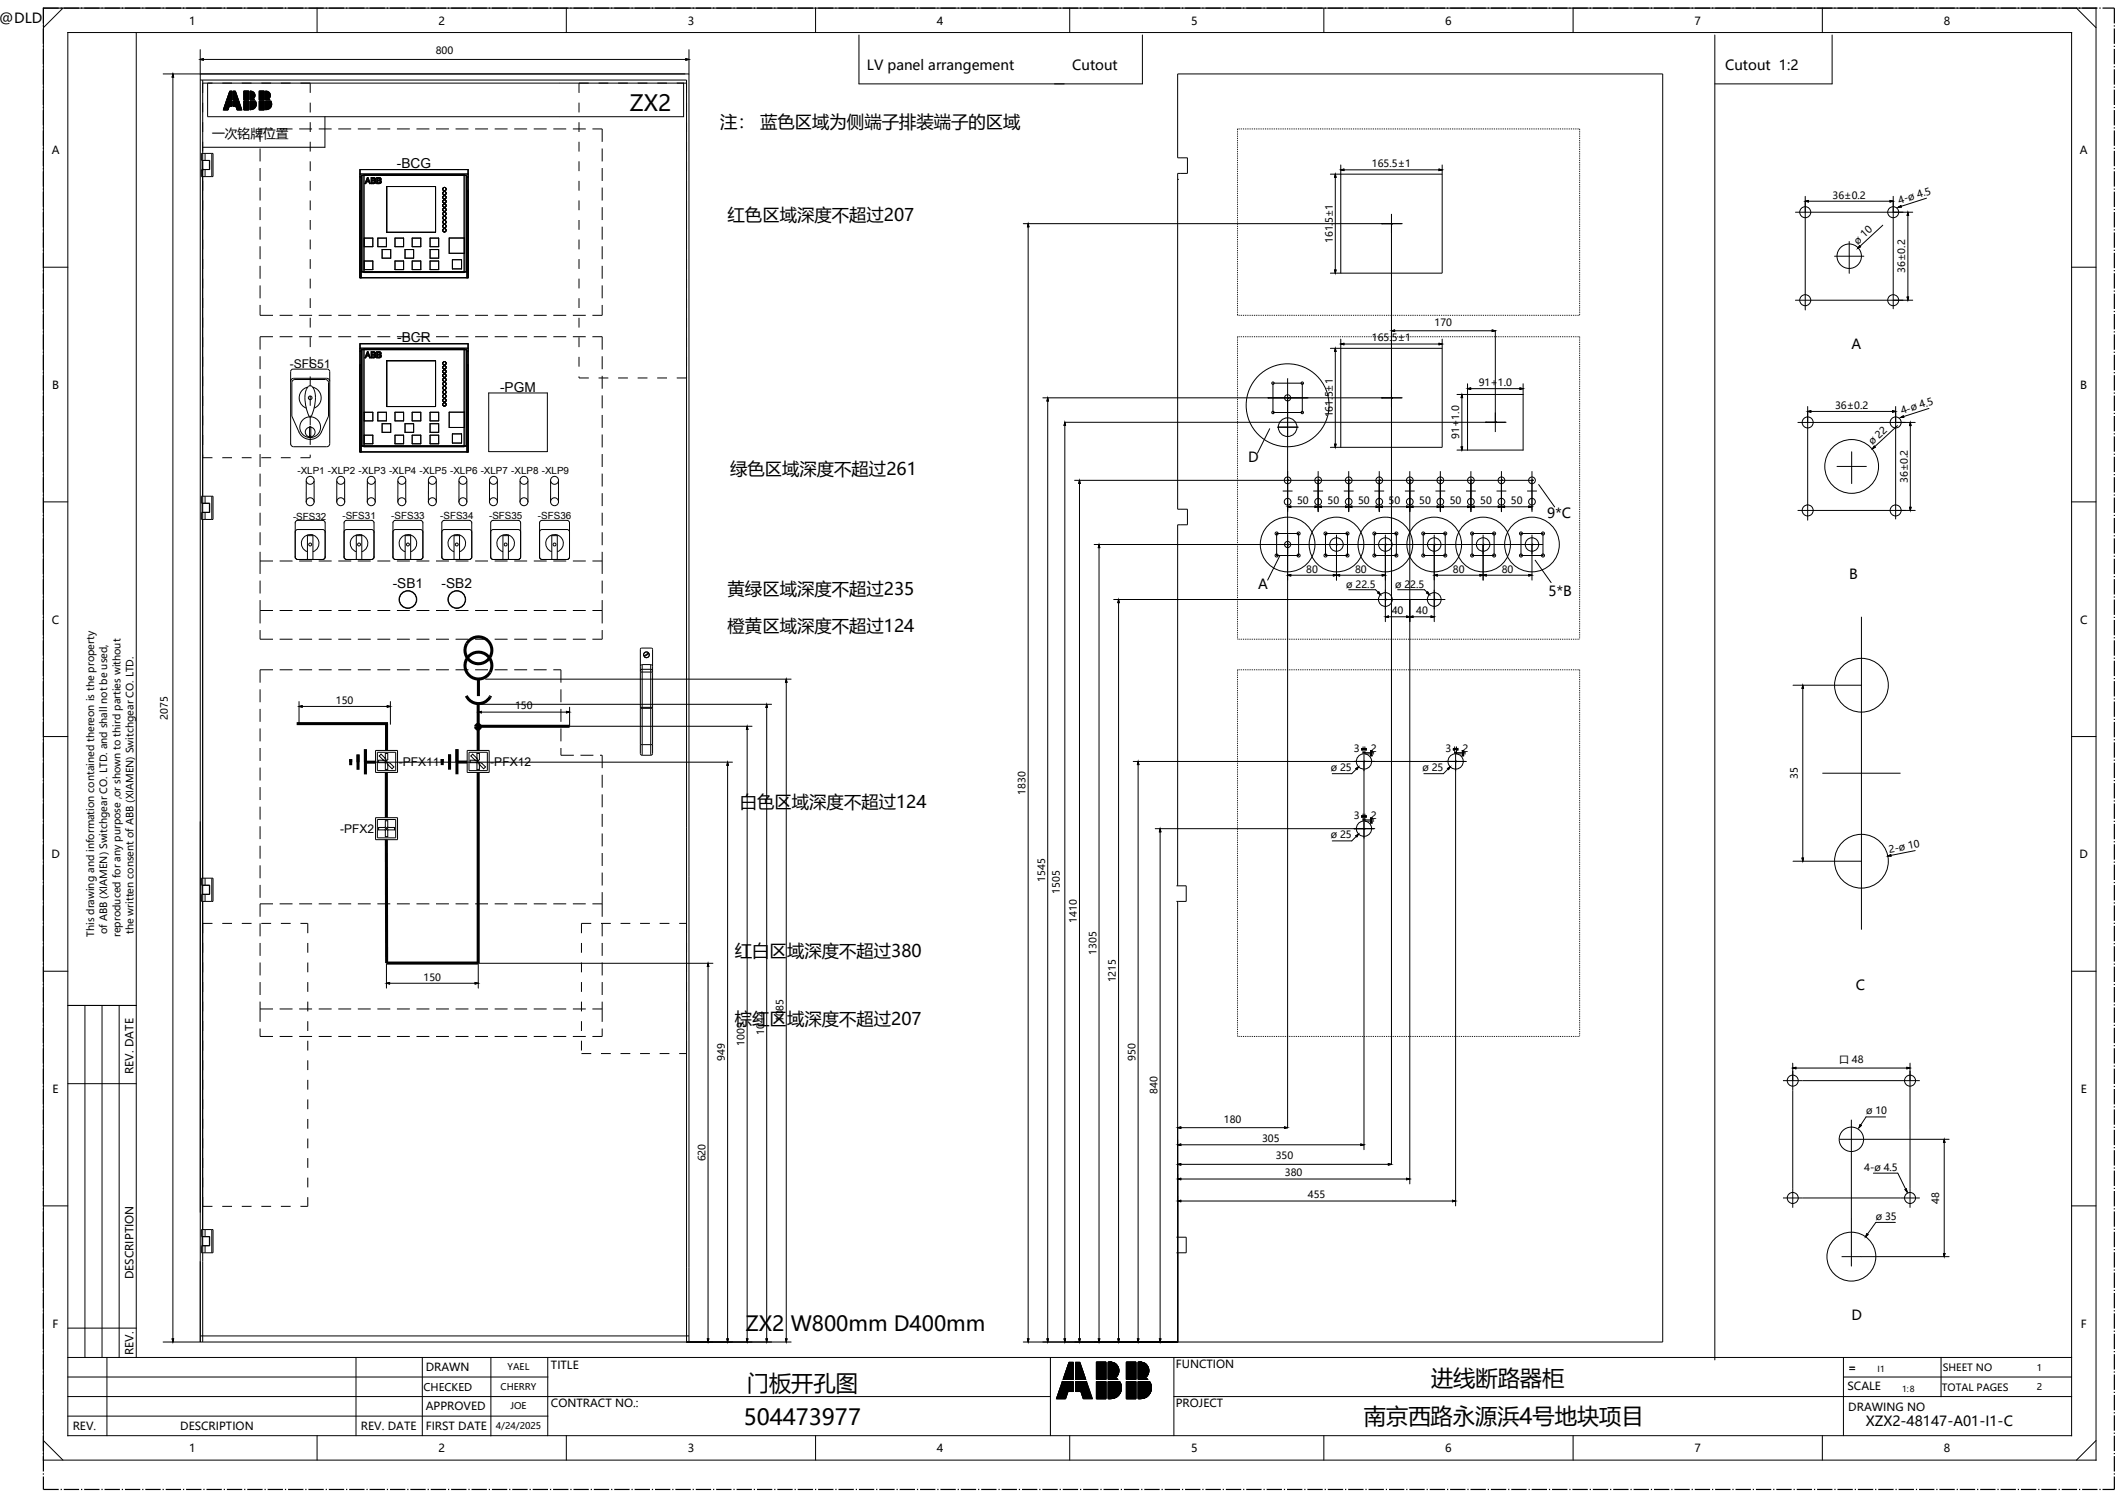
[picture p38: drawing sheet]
<svg xmlns="http://www.w3.org/2000/svg" width="297mm" height="210mm" viewBox="0 0 297 210" stroke-linecap="round" stroke-linejoin="round" font-family="sans-serif">
<defs><g id="words">
<g font-size="3.1">
<text x="88.4" y="15.5">ZX2</text>
<text x="104.9" y="195.2">门板开孔图</text>
<text x="201" y="194.5">进线断路器柜</text>
<text x="104.4" y="200">504473977</text>
<text x="191.5" y="199.9">南京西路永源浜4号地块项目</text>
</g>
<text font-size="2.9" x="104.7" y="186.9">ZX2 W800mm D400mm</text>
<g font-size="2.4">
<text x="101.1" y="18">注： 蓝色区域为侧端子排装端子的区域</text>
<text x="102.2" y="31">红色区域深度不超过207</text>
<text x="102.5" y="66.7">绿色区域深度不超过261</text>
<text x="102.2" y="83.5">黄绿区域深度不超过235</text>
<text x="102.2" y="88.7">橙黄区域深度不超过124</text>
<text x="103.9" y="113.4">白色区域深度不超过124</text>
<text x="103.2" y="134.3">红白区域深度不超过380</text>
<text x="103.2" y="143.9">棕红区域深度不超过207</text>
</g>
<g font-size="2">
<text x="0" y="3.2">@DLD</text>
<text x="121.7" y="9.9">LV panel arrangement</text>
<text x="150.6" y="9.9">Cutout</text>
<text x="242.3" y="9.8">Cutout 1:2</text>
<text x="260" y="48.9">A</text>
<text x="175.3" y="64.8">D</text>
<text x="217.3" y="72.7">9*C</text>
<text x="176.7" y="82.6">A</text>
<text x="217.5" y="83.7">5*B</text>
<text x="259.7" y="81.3">B</text>
<text x="260.6" y="138.9">C</text>
<text x="260" y="185.2">D</text>
<text x="262" y="200.2">XZX2-48147-A01-I1-C</text>
</g>
<g font-size="1.9">
<text x="55.7" y="23.6">-BCG</text>
<text x="55.8" y="48">-BCR</text>
<text x="70.2" y="55.1">-PGM</text>
<text x="55.1" y="82.5">-SB1</text>
<text x="62" y="82.5">-SB2</text>
</g>
<text font-size="1.8" x="29.8" y="19.3">一次铭牌位置</text>
<g font-size="1.7">
<text x="40.7" y="51.7">-SFS51</text>
<text x="56" y="107.5">-PFX11</text>
<text x="68.9" y="107.5">-PFX12</text>
<text x="47.8" y="117">-PFX2</text>
</g>
<g font-size="1.6">
<text x="26.6" y="3.5">1</text>
<text x="61.6" y="3.5">2</text>
<text x="96.6" y="3.5">3</text>
<text x="131.6" y="3.5">4</text>
<text x="167.3" y="3.5">5</text>
<text x="202.9" y="3.5">6</text>
<text x="237.9" y="3.5">7</text>
<text x="272.9" y="3.5">8</text>
<text x="7.3" y="21.7">A</text>
<text x="292.1" y="21.7">A</text>
<text x="7.3" y="54.6">B</text>
<text x="292.1" y="54.6">B</text>
<text x="7.3" y="87.5">C</text>
<text x="292.1" y="87.5">C</text>
<text x="7.2" y="120.5">D</text>
<text x="292" y="120.5">D</text>
<text x="7.4" y="153.4">E</text>
<text x="18.7" y="150.7" transform="rotate(-90 18.7 150.7)">REV. DATE</text>
<text x="292.2" y="153.4">E</text>
<text x="18.7" y="179.6" transform="rotate(-90 18.7 179.6)">DESCRIPTION</text>
<text x="7.4" y="186.4">F</text>
<text x="18.7" y="190.2" transform="rotate(-90 18.7 190.2)">REV.</text>
<text x="165.1" y="192">FUNCTION</text>
<text x="292.2" y="186.4">F</text>
<text x="59.8" y="192.5">DRAWN</text>
<text x="59.8" y="198">APPROVED</text>
<text x="77.4" y="192.2">TITLE</text>
<text x="77.4" y="197.5">CONTRACT NO.:</text>
<text x="165.1" y="197.5">PROJECT</text>
<text x="259.4" y="195.1">SCALE</text>
<text x="259.6" y="192.5">=</text>
<text x="10.2" y="200.8">REV.</text>
<text x="25.3" y="200.8">DESCRIPTION</text>
<text x="26.6" y="203.9">1</text>
<text x="50.7" y="200.8">REV. DATE</text>
<text x="59.8" y="200.7">FIRST DATE</text>
<text x="61.6" y="203.9">2</text>
<text x="96.6" y="203.9">3</text>
<text x="131.6" y="203.9">4</text>
<text x="167.3" y="203.9">5</text>
<text x="202.9" y="203.9">6</text>
<text x="237.9" y="203.9">7</text>
<text x="259.6" y="198">DRAWING NO</text>
<text x="272.9" y="203.9">8</text>
</g>
<text font-size="1.5" x="59.5" y="195.2">CHECKED</text>
<g font-size="1.4">
<text x="61.2" y="7.6">800</text>
<text x="192.7" y="23.5">165.5±1</text>
<text x="257.3" y="27.9">36±0.2</text>
<text x="266.8" y="28.6" transform="rotate(-18 266.8 28.6)">4-ø 4.5</text>
<text x="187.1" y="34.1" transform="rotate(-90 187.1 34.1)">161.5±1</text>
<text x="260.9" y="34.4" transform="rotate(-43 260.9 34.4)">ø 10</text>
<text x="267.5" y="38.3" transform="rotate(-90 267.5 38.3)">36±0.2</text>
<text x="192.7" y="47.9">165.5±1</text>
<text x="201.5" y="45.7">170</text>
<text x="187.1" y="58.6" transform="rotate(-90 187.1 58.6)">161.5±1</text>
<text x="207.6" y="54.2">91+1.0</text>
<text x="257.7" y="57.4">36±0.2</text>
<text x="267.1" y="58.2" transform="rotate(-18 267.1 58.2)">4-ø 4.5</text>
<text x="204.9" y="61.6" transform="rotate(-90 204.9 61.6)">91+1.0</text>
<text x="262.9" y="62.5" transform="rotate(-43 262.9 62.5)">ø 22</text>
<text x="41.8" y="66.6">-XLP1 -XLP2 -XLP3 -XLP4 -XLP5 -XLP6 -XLP7 -XLP8 -XLP9</text>
<text x="182.1" y="70.8">50</text>
<text x="186.4" y="70.8">50</text>
<text x="190.7" y="70.8">50</text>
<text x="195" y="70.8">50</text>
<text x="199.3" y="70.8">50</text>
<text x="203.6" y="70.8">50</text>
<text x="207.9" y="70.8">50</text>
<text x="212.2" y="70.8">50</text>
<text x="267.9" y="67.8" transform="rotate(-90 267.9 67.8)">36±0.2</text>
<text x="41.1" y="72.9">-SFS32</text>
<text x="48.1" y="72.8">-SFS31</text>
<text x="55" y="72.8">-SFS33</text>
<text x="61.8" y="72.8">-SFS34</text>
<text x="68.7" y="72.8">-SFS35</text>
<text x="75.5" y="72.8">-SFS36</text>
<text x="183.4" y="80.4">80</text>
<text x="189.1" y="82.6">ø 22.5</text>
<text x="190.3" y="80.4">80</text>
<text x="195.9" y="82.6">ø 22.5</text>
<text x="204" y="80.4">80</text>
<text x="210.9" y="80.4">80</text>
<text x="195.4" y="86.2">40</text>
<text x="198.9" y="86.2">40</text>
<text x="23.6" y="101" transform="rotate(-90 23.6 101)">2075</text>
<text x="47.2" y="98.8">150</text>
<text x="72.3" y="99.6">150</text>
<text x="190.1" y="105.5">3</text>
<text x="192.5" y="105.5">2</text>
<text x="203" y="105.5">3</text>
<text x="205.4" y="105.5">2</text>
<text x="144" y="111.5" transform="rotate(-90 144 111.5)">1830</text>
<text x="186.9" y="108.2">ø 25</text>
<text x="199.7" y="108.2">ø 25</text>
<text x="252.4" y="109.4" transform="rotate(-90 252.4 109.4)">35</text>
<text x="186.9" y="117.7">ø 25</text>
<text x="190.1" y="114.9">3</text>
<text x="192.5" y="114.9">2</text>
<text x="265.4" y="119.7" transform="rotate(-11 265.4 119.7)">2-ø 10</text>
<text x="146.8" y="123.8" transform="rotate(-90 146.8 123.8)">1545</text>
<text x="148.8" y="125.5" transform="rotate(-90 148.8 125.5)">1505</text>
<text x="13.2" y="131.5" transform="rotate(-90 13.2 131.5)">This drawing and information contained thereon is the property</text>
<text x="15.1" y="131.1" transform="rotate(-90 15.1 131.1)">of ABB (XIAMEN) Switchgear CO. LTD. and shall not be used,</text>
<text x="16.9" y="131.5" transform="rotate(-90 16.9 131.5)">reproduced for any purpose ,or shown to third parties without</text>
<text x="18.8" y="131.1" transform="rotate(-90 18.8 131.1)">the written consent of ABB (XIAMEN) Switchgear CO. LTD.</text>
<text x="151.2" y="129.6" transform="rotate(-90 151.2 129.6)">1410</text>
<text x="59.5" y="137.7">150</text>
<text x="154" y="134.1" transform="rotate(-90 154 134.1)">1305</text>
<text x="156.7" y="137.9" transform="rotate(-90 156.7 137.9)">1215</text>
<text x="110" y="143.5" transform="rotate(-90 110 143.5)">1085</text>
<text x="101.8" y="148.9" transform="rotate(-90 101.8 148.9)">949</text>
<text x="104.6" y="146.8" transform="rotate(-90 104.6 146.8)">1009</text>
<text x="107.3" y="145.3" transform="rotate(-90 107.3 145.3)">1044</text>
<text x="159.5" y="148.9" transform="rotate(-90 159.5 148.9)">950</text>
<text x="258.2" y="149.2">口 48</text>
<text x="162.5" y="153.6" transform="rotate(-90 162.5 153.6)">840</text>
<text x="171.9" y="157.6">180</text>
<text x="177.2" y="160.3">305</text>
<text x="262" y="156.4">ø 10</text>
<text x="99.1" y="163" transform="rotate(-90 99.1 163)">620</text>
<text x="179.2" y="162.7">350</text>
<text x="180.4" y="165.1">380</text>
<text x="261.8" y="164.3">4-ø 4.5</text>
<text x="183.7" y="168.2">455</text>
<text x="263.4" y="171.2">ø 35</text>
<text x="272.3" y="169" transform="rotate(-90 272.3 169)">48</text>
<text x="272.7" y="195.3">TOTAL PAGES</text>
<text x="272.8" y="192.5">SHEET NO</text>
</g>
<g font-size="1.3">
<text x="70.3" y="195.1">CHERRY</text>
<text x="71.3" y="192.3">YAEL</text>
<text x="71.7" y="197.8">JOE</text>
<text x="286" y="192.4">1</text>
<text x="286" y="195.2">2</text>
<text x="69.6" y="200.6">4/24/2025</text>
</g>
<g font-size="1.2">
<text x="263.7" y="192.6">I1</text>
<text x="267.1" y="195.4">1:8</text>
</g>
</g></defs>
<g fill="none" stroke="#000" stroke-width=".14">
<path d="M6.1 1.1h288.2v203.9h-288.2zM8.8 1.1l-2.7 2.8M9.5 4.6h281.4v196.9h-281.4zM19.1 4.6v186M22.9 10.4h73.8M24.3 10.4l.1 .4h-.2zM24.3 10.7v177.3M28.1 7v181.4M28.1 8.3l.5-.1v.2zM28.1 11.2h68.3v177.2M28.5 11.2v177.2M28.5 8.3h67.9"/>
<path d="M29.2 11.7h66.8v4.7h-66.8zM31.8 14.2l-.4 1.2h.6l.2-.5M31.8 14.2h.8v.7h-.4M31.8 14.2l.4 .7M32.3 12.8h.3v1.2h-.8zM32.7 12.8h.3l.5 1.2h-.8zM33.5 14.2l.5 1.2h-.7l-.2-.5M33.5 14.2h-.8v.7h.4M33.5 14.2l-.4 .7M34.2 14.2h.7v1.2h-.7zM34.2 12.8h.7v1.2h-.7zM35.1 12.8h.4"/>
<path d="M35.1 14.9h.9M35.1 14h.7M35.1 14h.6M35.1 13.9h.6M35.1 13.9h.5M35.1 13.8h.6M35.1 13.7h.7M35.1 13.6h.7M35.1 13.5h.7M35.1 13.5h.8M35.1 13.4h.8M35.1 13.3h.8"/>
<path d="M35.1 13.2h.7M35.1 13.1h.7M35.1 13h.7M35.1 13h.6M35.1 12.9h.6M35.1 12.9h.5M35.1 14.2h.8M35.1 14.3h.9M35.1 14.4h.9M35.1 14.5h.9M35.1 14.6h1M35.1 14.7h1"/>
<path d="M35.1 14.7h.9M35.1 14.8h.9M35.1 15h.9M35.1 15h.8M35.1 15.1h.8M35.1 15.2h.7M35.1 15.3h.6M35.1 15.3h.5M35.1 15.4h.4M35.4 12.8h-.3v1.2h.7l-.2-.1h-.5M35.9 14.2h-.8v1.2h.2M36.4 14.2h.7v1.2h-.7z"/>
<path d="M36.4 12.8h.7v1.2h-.7zM37.3 12.8h.4M37.3 14.9h.9M37.3 14h.6M37.3 13.9h.5M37.3 13.8h.5M37.3 13.8h.6M37.3 13.7h.6M37.3 13.7h.7M37.3 13.6h.7M37.3 13.5h.7M37.3 13.4h.7"/>
<path d="M37.3 13.3h.7M37.3 13.2h.7M37.3 13.1h.7M37.3 13.1h.6M37.3 13h.6M37.3 12.9h.5M37.3 12.9h.4M37.3 14.2h.8M37.3 14.3h.8M37.3 14.3h.9M37.3 14.4h.9M37.3 14.5h.9"/>
<path d="M37.3 14.6h.9M37.3 14.7h.9M37.3 14.8h.9M37.3 14.9h.8M37.3 15h.8M37.3 15.1h.8M37.3 15.1h.7M37.3 15.2h.7M37.3 15.2h.6M37.3 15.3h.6M37.3 15.3h.5M37.3 15.4h.4"/>
<path d="M37.5 12.8h-.2v1.2h.6l-.1-.1h-.5M38.1 14.2h-.8v1.2h.1M44.5 1.1v3.5M45.6 16.4v4.3h-17.1M79.5 1.1v3.5M96.3 8.2l.4 .1-.4 .1zM96.7 7v181.4M114.5 1.1v3.5M120.6 4.9v6.9h39.8v-6.9M150.2 1.1v3.5M173.8 18.1h48v26.2h-48zM185.9 1.1v3.5"/>
<path d="M220.9 1.1v3.5M240.8 4.9v186M255.9 1.1v3.5M257.3 4.9v6.9h-16.5M291.6 1.1l2.7 2.8M6.1 37.5h3.4M28.3 21.5h1.6v3.3h-1.6v-1h1.1v-1.3h-1.1zM28.6 22.5h.1M28.6 23.8h.1M28.8 21.5v1M28.8 23.8v1M29.1 22.5h.1"/>
<path d="M29.1 23.8h.1M29.4 22.5v1.3M29.4 23.2h.1M29.4 23.1h.1M29.4 22.5h-1v1.3M29.7 21.5v3.3M50.6 23.8h15.1v15.2h-15.1zM50.6 24.8h.1v14.2M50.6 24.9h.1M50.6 26.7h.1M50.6 26.9h.1M50.6 24.4h15.1"/>
<path d="M50.8 24.6h14.7v13.6h-14.7zM50.8 24.6h14.7v13.6M51.1 24.5h14.1v13.8h-14.1zM51.1 33.4h1.3v1.2h-1.3zM51.1 36.6h1.3v1.2h-1.3zM51.6 24.9h.1l.3 .9h-.1l-.1-.3h-.3l-.1 .3h-.2zM51.6 25l.2 .4h-.3zM52.1 24.9l.5 .1 .1 .1-.1 .2a.25 .25 0 0 1 .1 .3 .25 .25 0 0 1-.3 .2h-.3zM52.2 25h.3l.1 .2-.4 .1zM52.2 25.4h.4l.1 .1-.1 .1-.4 .1zM52.9 24.9l.5 .1 .1 .1-.1 .2a.25 .25 0 0 1 .1 .3 .25 .25 0 0 1-.3 .2h-.3zM53 25h.3l.1 .2-.4 .1z"/>
<path d="M53 25.4h.3l.1 .1v.1l-.4 .1zM53.1 33.4h1.2v1.2h-1.2zM53.7 35h1.2v1.2h-1.2zM54.3 26.2h6.9v6.4h-6.9zM55.5 33.4h1.2v1.2h-1.2zM55.5 36.6h1.2v1.2h-1.2zM56.9 35h1.2v1.2h-1.2zM57.9 33.4h1.2v1.2h-1.2zM57.9 36.6h1.2v1.2h-1.2zM60.4 33.4h1.2v1.2h-1.2zM60.4 35h1.2v1.2h-1.2zM60.4 36.6h1.2v1.2h-1.2z"/>
<path d="M63.1 33.4h2.1v2.2h-2.1zM63.5 36.5h1.3v1.2h-1.3zM65.6 24.9h.1M65.6 26.7h.1M65.6 26.9h.1M65.7 24.8h-.1v14.2M143.7 31.4h53.1M144.4 31.4l.1 .4h-.2zM144.4 31.8v156.2M165.4 25.2h.1M186.8 24.4h15.7M187.4 37.9h.2l-.1 .4z"/>
<path d="M187.5 24.4l.1 .5h-.2zM187.5 24.8v13.2M188.3 23.2v15.1M188.3 23.8l.4-.1v.2zM188.6 23.8h13.6M194 31.4h.1M195.4 30v133.4M196.8 31.4h.1M202.1 23.7l.4 .1-.4 .1zM202.5 23.2v15.1h-15.7M252.1 29.8h16.5M253.5 28.2l.4-.1v.2z"/>
<path d="M253.5 27.6v15.9M253.9 28.2h11.6M257.6 36h4.1M259.7 33.9v4.5M261.1 34.5l.2 .1-.4 .3zM264.4 31.6l-3.3 3M265.4 28.1l.5 .1-.5 .1zM265.9 27.6v15.7M266.5 29.1l.4-.2 .1 .2zM267.9 29.8l.1 .4h-.2zM267.9 30.1v11.7M270.5 27.8l-3.6 1.2"/>
<path d="M290.9 37.5h3.4M40.8 53.5l.2-.3 .2-.1h4.7l.2 .1 .2 .3M43.2 54.3a1.54 1.54 0 0 0-1.2 1.4 1.54 1.54 0 0 0 1 1.6M43.3 54.2a.59 .59 0 0 1 .8 .6 5.3 5.3 0 0 1-.5 3.7h-.1a4.6 4.6 0 0 1-.4-4zM43.5 59.9h.1v1.5h-.1zM43.9 54.3a1.54 1.54 0 0 1 1.2 1.4 1.54 1.54 0 0 1-1 1.6M50.6 48.3h15.1v15.1h-15.1zM50.6 49.3h.1v14.1M50.6 49.3h.1M50.6 51.2h.1M50.6 51.3h.1M50.6 48.9h15.1"/>
<path d="M50.8 49.1h14.7v13.5h-14.7zM51.1 49h14.1v13.7h-14.1zM51.1 57.9h1.3v1.2h-1.3zM51.6 49.4h.1l.3 .8h-.1l-.1-.2h-.3l-.1 .2h-.2zM51.6 49.5l.2 .4h-.3zM52.1 49.4h.5l.1 .2-.1 .2a.25 .25 0 0 1 .1 .3 .25 .25 0 0 1-.3 .1h-.3zM52.2 49.5h.3l.1 .2h-.4zM52.2 49.8h.4l.1 .2-.1 .1h-.4zM52.9 49.4h.5l.1 .2-.1 .2a.25 .25 0 0 1 .1 .3 .25 .25 0 0 1-.3 .1h-.3zM53 49.5h.3l.1 .2h-.4zM53 49.8h.3l.1 .2v.1h-.4zM53.1 57.9h1.2v1.2h-1.2z"/>
<path d="M53.7 59.5h1.2v1.2h-1.2zM54.3 50.6h6.9v6.5h-6.9zM55.5 57.9h1.2v1.2h-1.2zM56.9 59.5h1.2v1.2h-1.2zM57.9 57.9h1.2v1.2h-1.2zM60.4 57.9h1.2v1.2h-1.2zM60.4 59.5h1.2v1.2h-1.2zM63.1 57.9h2.1v2.1h-2.1zM65.5 49.1v13.5h-14.7M65.6 49.3h.1M65.6 51.2h.1M65.6 51.3h.1"/>
<path d="M65.7 49.3h-.1v14.1M68.6 55.2h8.3v8.2h-8.3zM146.4 55.8h50.4M147.1 55.8l.1 .5h-.2zM147.1 56.2v131.8M149.5 59.3h61.9M149.5 59.3l.1 .4h-.2zM149.5 59.6v128.4M173.8 47.3h48v42.4h-48zM178.1 55.8h.1M178.8 53.8h4.1v4.1h-4.1zM179.4 60h.1"/>
<path d="M179.4 60h2.8M180.8 53.1v105.2M182.2 60h.1M183.6 55.8h.1M186.8 48.9h15.7M187.5 49.3v13.1M187.5 48.9l.1 .4h-.2zM188.3 47.6v15.2M188.3 48.3l.4-.1v.2zM188.6 48.3h13.6M194 55.8h.1M195.4 46.4l.4-.1v.2z"/>
<path d="M195.8 46.4h13.8M196.8 55.8h.1M202.1 48.2l.4 .1-.4 .1zM202.5 47.6v15.2h-15.7M204.6 55.4h9.3M205.3 55.4l.1 .4h-.2zM205.3 55.7v7.1M206.1 53.9v9.3M206.1 54.6l.4-.1v.2zM206.4 54.6h7.1M208.6 59.3h.1M209.5 46.3l.5 .1-.5 .1z"/>
<path d="M210 46.4v14.2M211.4 59.3h.1M213.4 54.5l.5 .1-.5 .1zM213.9 53.9v9.3h-9.3M252.1 42.1h16.5M252.5 59.3h16.4M253.8 57.8l.5-.1v.2zM253.8 57.1v15.9M254.2 57.8h11.6M265.8 57.7l.4 .1-.4 .1zM266.2 57.1v15.8M266.4 59.8l-3.2 3"/>
<path d="M266.9 58.6l.4-.2v.2zM267.8 41.7h.2l-.1 .4zM268.3 59.3l.1 .4h-.2zM268.3 59.7v11.6M270.9 57.3l-3.7 1.2M6.1 70.5h3.4M28.3 69.7h1.6v3.2h-1.6v-1h1.1v-1.3h-1.1zM28.6 70.6v.1M28.6 71.9h.1M28.8 69.7v.9M28.8 71.9v1M29.1 70.6v.1"/>
<path d="M29.1 71.9h.1M29.4 70.7v1.2M29.4 71.2h.1M29.4 71.4h.1M29.4 70.7h-1v1.2M29.7 69.7v3.2M40.8 62.3l.1 .2 .3 .2h4.7l.3-.2 .1-10.3-.2-.3-4.9-.1-.3 .2-.1 10.4M41.5 74.7l.1-.3 .2-.1h3.5l.2 .1 .2 .3M41.6 73.1l3.7-.1 .3 .2 .1 5-.2 .3h-3.7l-.3-.1v-5zM42 60.6a1.72 1.72 0 0 0 1.6 1.1 1.72 1.72 0 0 0 1.6-1.1M42 60.7l-1-2.3v-4.9l.4-.2h4.3h.2l.2 .4v4.7l-1 2.3M43 67.5v3"/>
<path d="M43.2 78.5v-3.3h.7v3.3M43.8 75.1a1.24 1.24 0 0 1 1 1.1 1.24 1.24 0 0 1-.9 1.2M43.9 75.1a1.24 1.24 0 0 0-1.5 .8 1.24 1.24 0 0 0 .8 1.5M44.1 67.5v3M47.3 67.5v3M48.3 74.7l.2-.3 .2-.1h3.5l.2 .1 .1 .3M48.4 67.5v3M48.5 73.1l3.7-.1 .3 .2v5l-.1 .3h-3.7l-.3-.1-.1-5zM50 78.5v-3.3h.8v3.3M50.7 75.1a1.24 1.24 0 0 1 1 1.1 1.24 1.24 0 0 1-.9 1.2M50.8 75.1a1.24 1.24 0 0 0-1.6 .8 1.24 1.24 0 0 0 .8 1.5M51.1 61.1h1.3v1.2h-1.3z"/>
<path d="M51.6 67.5v3M52.7 67.5v3M55.2 74.7l.2-.3 .1-.1h3.5l.2 .1 .2 .3M55.4 73.1l3.6-.1 .3 .2 .1 5-.2 .3h-3.7l-.3-.1v-5zM55.5 61.1h1.2v1.2h-1.2zM55.9 67.5v3M56.9 78.5v-3.3h.8v3.3M57 67.5v3M57.6 75.1a1.24 1.24 0 0 1 .9 1.1 1.24 1.24 0 0 1-.8 1.2M57.7 75.1a1.24 1.24 0 0 0-1.6 .8 1.24 1.24 0 0 0 .8 1.5M57.9 61.1h1.2v1.2h-1.2zM60.2 67.5v3"/>
<path d="M60.4 61.1h1.2v1.2h-1.2zM61.3 67.5v3M62 74.7l.1-.2 .3-.2h3.5l.2 .1 .1 .3M62.2 73.1l3.7-.1 .3 .2v5l-.1 .3h-3.7l-.3-.1-.1-5zM63.5 60.9h1.3v1.3h-1.3zM63.8 78.5v-3.3h.7v3.3M64.4 75.1a1.24 1.24 0 0 1 1 1.1 1.24 1.24 0 0 1-.9 1.2M64.5 67.5l-.1 3M64.5 75.1a1.24 1.24 0 0 0-1.5 .8 1.24 1.24 0 0 0 .8 1.5M65.6 67.5v3M68.7 67.5v3M68.9 74.7l.2-.3 .1-.1h3.6l.1 .1 .2 .3"/>
<path d="M69.1 73.1l3.7-.1 .3 .2v5l-.2 .3h-3.7l-.2-.1-.1-5zM69.8 67.5v3M70.6 78.5v-3.3h.8v3.3M71.3 75.1a1.24 1.24 0 0 1 .9 1.1 1.24 1.24 0 0 1-.8 1.2M71.4 75.1a1.24 1.24 0 0 0-1.6 .8 1.24 1.24 0 0 0 .8 1.5M73 67.5v3M74.1 67.5v3M75.8 74.7l.1-.3 .2-.1h3.5l.2 .1 .2 .3M75.9 73.1l3.7-.1 .3 .2 .1 5-.2 .3h-3.7l-.3-.1v-5zM77.3 67.5v3M77.5 78.5v-3.3h.8v3.3M78.1 75.1a1.24 1.24 0 0 1 1 1.1 1.24 1.24 0 0 1-.8 1.2"/>
<path d="M78.3 75.1a1.24 1.24 0 0 0-1.6 .8 1.24 1.24 0 0 0 .8 1.5M78.4 67.5v3M150.9 67.4h64.2M151.6 67.4l.1 .5h-.2zM151.6 67.8v120.2M153.6 76.4h62.9M154.3 76.4l.1 .5h-.2zM154.3 76.8v111.2M178.3 60.2l-1.7 3.4M179.3 74.9h3.1v3.1h-3.1zM179.4 76.4h.1M179.7 78l-1.7 3.4"/>
<path d="M180.1 68.9h1.4M180.8 71.1l.5-.1v.2zM181.2 71.1h3.5M182.2 76.4h.1M184.4 68.9h1.4M184.7 71l.8 .2v-.2l-.8 .2zM185.1 66.1v5.7M185.5 71.1h3.5M186.1 74.9h3.1v3.1h-3.1zM186.3 76.4h.1M187.4 62.4h.2l-.1 .4zM187.7 75.1v6.3"/>
<path d="M188.7 68.9h1.4M189 71l.8 .2v-.2l-.8 .2zM189.1 76.4h.1M189.4 66.1v5.7M189.8 71.1h3.5M193 74.9h3.1v3.1h-3.1zM193 68.9h1.4M193.2 76.4h.1M193.2 71l.9 .2v-.2l-.9 .2zM193.7 66.1v5.7M194 71.1h3.6M194.5 75.1v12.2"/>
<path d="M195.9 76.4h.1M197.3 68.9h1.4M197.5 71v.2l.9-.2v.2zM198 66.1v100.1M198.3 71.1h3.6M199.9 74.9h3v3.1h-3zM200 76.4h.1M201.4 75.1v12.2M201.6 68.9h1.3M201.8 71l.9 .2v-.2l-.9 .2zM202.3 66.1v5.7M202.6 71.1h3.6"/>
<path d="M202.8 76.4h.1M205.2 62.7h.2l-.1 .5zM205.9 68.9h1.3M206.1 71l.9 .2v-.2l-.9 .2zM206.6 66.1v5.7M206.7 74.9h3.1v3.1h-3.1zM206.9 76.4h.1M206.9 71.1h3.6M208.3 75.1v6.3M209.6 76.4h.1M210.2 68.9h1.3M210.4 71l.9 .2v-.2l-.9 .2z"/>
<path d="M210.8 66.1v5.7M211.2 71.1h3.6M213.6 74.9h3.1v3.1h-3.1zM213.8 76.4h.1M214.4 68.9h1.4M214.7 71l.4 .1-.4 .1zM215.1 66.1v5.7M215.1 75.1v6.3M215.6 78.6l2.2 3.2M216.1 68l2.2 3.2M216.5 76.4h.1M252.5 71.7h16.4"/>
<path d="M258 65.5h4.1M260 63.4v4.5M263.2 62.6l.1 .2-.4 .2zM268.2 71.2h.2l-.1 .5zM290.9 70.5h3.4M42 99.2l.4-.1v.2zM42 98.5v3.2M42.3 99.2h12.2M54.4 99.1l.4 .1-.4 .1zM54.8 98.5v3.2M67.2 99.3v2.6M67.2 100l.4-.1v.2z"/>
<path d="M67.5 100h12.1M67.6 98.9h40.8M68.2 95.3h42.9M79.5 99.9l.5 .1-.5 .1zM80 99.3v2.6h25.6M89.9 99.4h1.7M89.9 94.4h1.7M89.9 94.2l.3-.2h1.2l.2 .2M89.9 93.5h.1M89.9 93.4v.1M89.9 93.4h.1M90 93.4h-.1"/>
<path d="M90 93.4h.1M90 93.3h.1M90.1 93.3h-.1M90.1 93.3h.1M90.2 93.3h1.2M90.2 93.3v12.7M90.2 93.3h-.1M90.5 92.2l.6-.5a.4 .4 0 0 1-.1 .5 .4 .4 0 0 1-.5 0zM90.5 91.6l.2-.1 .4 .2-.7 .4v-.2zM90.5 92l.1 .1M91 91.7v.1M91.4 93.3v12.7"/>
<path d="M91.4 93.3h.1M91.5 93.3h.1M91.5 93.3l.1 .1M91.6 93.4h.1M91.6 93.4v.1M91.6 93.5h.1M107.7 98.9l.1 .4h-.2zM107.7 99.2v88.8M110.4 95.3l.1 .5h-.2zM110.4 95.7v92.3M156.4 84.2h46.4M157.1 84.2l.1 .4h-.2z"/>
<path d="M157.1 84.5v103.5M173.8 94h48v51.5h-48zM180.8 80.7l.5-.1v.2zM181.2 80.7h6.1M187.2 80.6l.9 .2v-.2l-.9 .2zM188 80.7h6.2M189.4 82.8h3.8l.4 .4M193.2 84.2h.1M193.6 83.1l.3 .4-.4-.3zM194.1 80.6l.4 .1-.4 .1zM194.5 86.6l.5-.1v.2zM194.9 86.6h2.7"/>
<path d="M195.9 84.2h.1M196.3 82.8h3.7l.5 .4M197.5 86.5v.2l.9-.2v.2zM198.3 86.6h2.7M200 84.2h.1M200.5 83.1l.2 .4-.4-.3zM201 86.5l.4 .1-.4 .1zM201.4 80.7l.4-.1v.2zM201.8 80.7h6.1M202.8 84.2h.1M207.8 80.6l.9 .2v-.2l-.9 .2zM208.6 80.7h6.2"/>
<path d="M214.7 80.6l.4 .1-.4 .1zM251.8 96.2h9.6M253.2 96.2l.1 .4h-.2zM253.2 96.5v24M261.4 86.6v43.9M6.1 103.4h3.4M52.2 107h50.7M52.7 105.3h3.1v3.1h-3.1zM52.7 114.8h3.1v3.1h-3.1zM53 115h2.6v2.6h-2.6zM53 105.6h2.6v2.6h-2.6zM53.2 116.2h.8l.2 .1-.2 .2h-.8z"/>
<path d="M53.2 106.7h.6l.4 .2-.2 .2h-.8zM53.5 105.9l.5 .5 .2 .4-.4-.2-.5-.5zM54.1 115.2h.4v.9l-.2 .1-.2-.1zM54.1 105.8h.4v.8l-.2 .2-.2-.4zM54.3 116.4l.2 .2v.8h-.4v-.8zM54.3 107l.2 .4v.6h-.4v-.9zM54.4 107l.4 .1 .5 .6-.2 .2-.6-.5zM54.5 116.2h.9v.3h-.9l-.1-.2zM65.6 105.3h3.1v3.1h-3.1zM65.9 105.6h2.5v2.6h-2.5zM66 106.7h.6l.5 .2-.2 .2h-.9zM66.4 105.9l.5 .5 .2 .4-.5-.2-.5-.5z"/>
<path d="M67 105.8h.3v.8l-.2 .2-.1-.4zM67.1 107l.2 .4v.6h-.3v-.9zM67.2 107l.5 .1 .5 .6-.3 .2-.5-.5zM89.9 104.5h1.7M90.2 106l-.3-.2v-14.7l.2-.1h1.4l.1 .1v14.7l-.2 .2M90.2 106h1.2M102.2 107l.1 .4h-.2zM102.2 107.3v80.7M104.9 101.9l.1 .5h-.2zM104.9 102.3v85.7M159.1 106.9h46.7M159.8 107.2v80.8"/>
<path d="M159.8 106.9l.1 .4h-.2zM162.2 116.3h30.7M162.9 116.3l.1 .5h-.2zM162.9 116.7v71.3M190.2 116.3h.1M190.2 106.9h.1M190.4 117.3l.4-.2-.3 .4zM190.4 107.9l.4-.3-.3 .4zM190.5 117.3l-.7 .7h-2.7M190.5 107.9l-.7 .7h-2.7M191.2 114.5l.5 .1-.5 .1zM191.2 105.1l.5 .1-.5 .1z"/>
<path d="M191.3 114.6h.5M191.3 105.2h.5M191.4 114.3v1a1.07 1.07 0 0 0-.8 1.6 1.07 1.07 0 0 0 1.8 0 1.07 1.07 0 0 0-.7-1.6M191.4 104.8v1a1.07 1.07 0 0 0-.8 1.7 1.07 1.07 0 0 0 1.8 0 1.07 1.07 0 0 0-.7-1.7M191.4 115.1h1.5M191.4 114.6l.5-.1v.2zM191.4 105.2l.5-.1v.2zM191.4 105.7h1.5M191.5 105.5v55.9M191.7 104.8v1M191.7 114.3v1M191.7 115.3h1.2"/>
<path d="M191.7 105.8h1.2M192.5 114.8h.2l-.1 .5zM192.5 105.4h.2l-.1 .4zM192.6 115.1l.1 .4h-.2zM192.6 105.5v.5M192.6 114.9v.5M192.6 105.7l.1 .4h-.2zM192.9 116.3h.1M192.9 106.9h.1M203 106.9h.1M203.3 107.9l.3-.3-.2 .4zM203.4 107.9l-.7 .7h-2.8"/>
<path d="M204.1 105.1l.4 .1-.4 .1zM204.2 105.2h.4M204.3 104.8v1a1.07 1.07 0 0 0-.8 1.7 1.07 1.07 0 0 0 1.8 0 1.07 1.07 0 0 0-.8-1.7M204.3 105.7h1.5M204.3 105.2l.4-.1v.2zM204.4 105.5v63.8M204.5 105.8h1.3M204.5 104.8v1M205.3 105.4h.2l-.1 .4zM205.4 105.7l.1 .4h-.2zM205.4 105.5v.5M205.8 106.9h.1"/>
<path d="M255.9 108.5h11M268.9 119.4l-3.5 .7M290.9 103.4h3.4M6.1 136.3h3.4M28.3 123.3h1.6v3.2h-1.6v-1h1.1v-1.2h-1.1zM28.4 124.3v1.2M28.6 124.3h.1M28.6 125.5h.1M28.8 123.3v1M28.8 125.5v1M29.1 124.3h.1M29.1 125.5h.1"/>
<path d="M29.4 124.3v1.2M29.4 125h.1M29.4 124.8h.1M29.7 123.3v3.2M54.3 138l.4-.1v.2zM54.3 135.3v3.4M54.6 138h12.2M66.7 137.9l.5 .1-.5 .1zM67.2 135.2h32.9M67.2 135.3v3.4M99.4 135.2l.1 .5h-.2zM99.4 135.6v52.4"/>
<path d="M165.2 124.3h1.4v2.2h-1.4M165.4 124.3v-50.6h1.3v-2.2h-1.3v-47.2h1.3v-2.1h-1.3v-11.8h68.1v178h-89.8M165.4 126.5v61.9M251.8 120.9h9.6M253.1 120.5h.2l-.1 .4zM265.1 120.2l.4-.2v.2zM290.9 136.3h3.4M9.5 141.1h9.6M9.5 152.1h9.6M11.9 141.1v49.5M14.3 141.1v49.5M16.7 141.1v49.5"/>
<path d="M165.4 158.3l.4-.1v.2zM165.7 158.3h14.8M180.4 158.2l.4 .1-.4 .1zM251.7 149.2v20.3M251.7 149.9l.5-.1v.2zM252.1 149.9h15.8M258.3 159.9h15.4M260 157.2v20.6M261.2 157.9l.2 .1-.3 .3zM264.8 156.8h-2.8l-.8 1.2M267.8 149.8l.4 .1-.4 .1zM268.2 149.2v20.3"/>
<path d="M269.6 151.7h-19.2M273 159.9l.1 .5h-.2zM6.1 169.3h3.4M28.3 172.6h1.6v3.3h-1.6v-1h1.1v-1.3h-1.1zM28.4 173.6v1.3M28.6 173.6h.1M28.6 174.9h.1M28.8 172.6v1M28.8 174.9v1M29.1 173.6h.1M29.1 174.9h.1M29.4 173.6v1.3"/>
<path d="M29.4 174.3h.1M29.4 174.1h.1M29.7 172.6v3.3M165.2 173.7h1.4v2.2h-1.4M165.4 160.7l.4-.1v.2zM165.4 163.4l.4-.1v.2zM165.4 165.5l.4-.1v.2zM165.4 168.6l.4-.1v.2zM165.7 160.7h25.5M165.7 165.5h31.9M165.7 168.6h38.3M165.7 163.4h29.3"/>
<path d="M191.1 160.6l.4 .1-.4 .1zM195 163.3l.4 .1-.4 .1zM197.5 165.4l.5 .1-.5 .1zM204 168.5l.4 .1-.4 .1zM250.4 168.2h19.2M258.6 176.4h15.1M262.1 173.2l.2 .1-.3 .3zM263.1 164.7h3.4l1.1 2.3M266.2 171.6h-2.8l-1.2 1.7M267.5 167l.2-.1 .1 .4zM272.9 176h.2l-.1 .4zM273 160.3v15.7"/>
<path d="M290.9 169.3h3.4M9.5 198.8h67.4M9.5 196h138M9.5 193.3h67.4M9.5 190.6h281.4M9.5 186.4h9.6M15 190.6v10.9M22.9 188.4h88.2M24.2 187.9h.2l-.1 .5zM28.1 187.5h68.6M50 190.6v10.9M59.3 190.6v10.9"/>
<path d="M68.9 190.6v11M76.9 190.6v10.9M99.3 187.9h.2l-.1 .5zM102.1 187.9h.2l-.1 .5zM104.8 187.9h.2l-.1 .5zM107.6 187.9h.2l-.1 .5zM110.3 187.9h.2l-.1 .5zM144.3 187.9h.2l-.1 .5zM147 187.9h.2l-.1 .5zM147.5 190.6v10.9M149.2 194l-.8 2.3h1.2l.4-1M149.2 194h1.5v1.3h-.7"/>
<path d="M149.2 194l.8 1.3M149.4 187.9h.2l-.1 .5zM150.1 191.2h.6v2.4h-1.4zM151 191.2h.6l.9 2.4h-1.5zM151.5 187.9h.2l-.1 .5zM152.6 194l.8 2.3h-1.3l-.3-1M152.6 194h-1.6v1.3h.8M152.6 194l-.8 1.3M154 191.2h1.3v2.4h-1.3zM154 193.9h1.3v2.4h-1.3zM154.2 187.9h.2l-.1 .5zM155.6 194h1.6"/>
<path d="M155.6 191.2h.6M155.6 192.6h1.5M155.6 191.7h1.3M155.6 191.8h1.4M155.6 191.9h1.4M155.6 192h1.5M155.6 192.1h1.5M155.6 192.2h1.5M155.6 192.3h1.5M155.6 192.7h1.5M155.6 192.8h1.5M155.6 192.8h1.4"/>
<path d="M155.6 192.9h1.4M155.6 193h1.4M155.6 193.1h1.3M155.6 191.6h1.2M155.6 191.4h.9M155.6 191.4h1M155.6 191.5h1.1M155.6 191.3h.8M155.6 193.2h1.2M155.6 195.2h1.8M155.6 194.3h1.8M155.6 194.4h1.8"/>
<path d="M155.6 194.1h1.7M155.6 194.2h1.7M155.6 194.2h1.8M155.6 193.5h1.2M155.6 194h1.7M155.6 194.5h1.8M155.6 194.5h1.9M155.6 194.6h1.9M155.6 194.7h1.9M155.6 194.8h1.9M155.6 194.9h1.9M155.6 195h1.9"/>
<path d="M155.6 195.1h1.9M155.6 195.5h1.7M155.6 195.6h1.7M155.6 195.6h1.6M155.6 195.7h1.6M155.6 195.8h1.5M155.6 195.9h1.5M155.6 195.9h1.4M155.6 196h1.3M155.6 196.1h1.2M155.6 195.3h1.8M155.6 195.4h1.8"/>
<path d="M155.6 193.3h1.2M155.6 193.3h1.1M155.6 193.4h1M155.6 193.5h1.1M155.6 196.1h1.1M155.6 196.2h1M155.6 196.3h.8M155.6 192.4h1.5M155.6 192.5h1.5M155.9 191.2a1.2 1.2 0 0 1 1.2 .9 1.2 1.2 0 0 1-.5 1.3M155.9 191.2h.1M155.9 191.2h-.3v2.4h1.3"/>
<path d="M155.9 191.2h.3M156.2 191.2l.2 .1M156.4 191.3l.1 .1M156.4 196.3h-.5M156.5 191.4h.1M156.6 193.4l.1 .1M156.6 196.2l-.2 .1M156.6 193.4l.3 .2M156.6 191.4l.1 .1M156.7 193.3l-.1 .1M156.7 193.5h.1M156.7 196.1l-.1 .1"/>
<path d="M156.7 191.5l.1 .1M156.8 193.3h-.1M156.8 191.6l.1 .1M156.8 193.5l.1 .1M156.8 196.1h-.1M156.8 193.2v.1M156.9 191.7h.1M156.9 193.1l-.1 .1M156.9 191.7l.1 .1M156.9 196l-.1 .1M156.9 193.1h.1M157 191.8v.1"/>
<path d="M157 193l-.1 .1M157 187.9h.2l-.1 .5zM157 191.9h.1M157 195.9l-.1 .1M157 192.9v.1M157 191.9l.1 .1M157 192.8v.1M157.1 192v.1M157.1 192.8h-.1M157.1 195.9h-.1M157.1 192.1h.1M157.1 192.7v.1"/>
<path d="M157.1 192.1v.1M157.1 192.6v.1M157.1 192.2v.1M157.1 192.6h.1M157.1 192.3v.1M157.1 192.5v.1M157.1 192.4h.1M157.1 192.4v.1M157.1 195.8v.1M157.2 195.7l-.1 .1M157.2 193.9a1.54 1.54 0 0 1-1.3 2.4M157.2 193.9h-1.6v2.4h.3"/>
<path d="M157.2 193.9v.1M157.2 194h.1M157.2 195.6v.1M157.3 194v.1M157.3 195.6h-.1M157.3 194.1v.1M157.3 195.5v.1M157.3 194.2h.1M157.4 195.4l-.1 .1M157.4 194.2v.1M157.4 195.4h.1M157.4 194.3v.1"/>
<path d="M157.4 195.3v.1M157.4 194.4v.1M157.4 195.2v.1M157.4 194.5h.1M157.4 195.2h.1M157.5 194.5v.1M157.5 195.1l-.1 .1M157.5 194.6v.1M157.5 195v.1M157.5 194.7h.1M157.5 194.9v.1M157.5 194.7v.1"/>
<path d="M157.5 194.9h.1M157.5 194.8v.1M158.2 191.2h1.3v2.4h-1.3zM158.2 193.9h1.3v2.4h-1.3zM159.7 187.9h.2l-.1 .5zM159.8 194h1.6M159.8 191.2h.6M159.8 192.6h1.5M159.8 191.7h1.3M159.8 191.8h1.4M159.8 191.9h1.4M159.8 192h1.5"/>
<path d="M159.8 192.1h1.5M159.8 192.2h1.5M159.8 192.3h1.5M159.8 192.7h1.5M159.8 192.8h1.5M159.8 192.8h1.4M159.8 192.9h1.4M159.8 193h1.4M159.8 193.1h1.3M159.8 191.6h1.2M159.8 191.4h.9M159.8 191.4h1"/>
<path d="M159.8 191.5h1.1M159.8 191.3h.8M159.8 193.2h1.2M159.8 195.2h1.9M159.8 195.2h1.8M159.8 194.3h1.8M159.8 194.4h1.8M159.8 194.1h1.7M159.8 194.2h1.8M159.8 193.5h1.2M159.8 194h1.7M159.8 194.5h1.9"/>
<path d="M159.8 194.6h1.9M159.8 194.7h1.9M159.8 194.8h1.9M159.8 194.9h1.9M159.8 195h1.9M159.8 195.1h1.9M159.8 195.5h1.7M159.8 195.6h1.7M159.8 195.6h1.6M159.8 195.7h1.6M159.8 195.8h1.5M159.8 195.9h1.5"/>
<path d="M159.8 195.9h1.4M159.8 196h1.3M159.8 196.1h1.2M159.8 195.3h1.8M159.8 195.4h1.8M159.8 193.3h1.2M159.8 193.3h1.1M159.8 193.4h1M159.8 193.5h1.1M159.8 196.1h1.1M159.8 196.2h1M159.8 196.3h.8"/>
<path d="M159.8 192.4h1.5M159.8 192.5h1.5M160.1 191.2a1.2 1.2 0 0 1 1.2 .9 1.2 1.2 0 0 1-.5 1.3M160.1 191.2h.1M160.1 191.2h-.3v2.4h1.3M160.1 191.2h.3M160.4 191.2l.2 .1M160.6 191.3l.1 .1M160.6 196.3h-.4M160.7 191.4h.1M160.8 193.4l.1 .1M160.8 196.2l-.2 .1"/>
<path d="M160.8 193.4l.3 .2M160.8 191.4l.1 .1M160.9 193.3l-.1 .1M160.9 193.5h.1M160.9 196.1l-.1 .1M160.9 191.5l.1 .1M161 193.3h-.1M161 191.6l.1 .1M161 193.5l.1 .1M161 196.1h-.1M161 193.2v.1M161.1 191.7h.1"/>
<path d="M161.1 193.1l-.1 .1M161.1 191.7l.1 .1M161.1 196l-.1 .1M161.1 193.1h.1M161.2 191.8v.1M161.2 193l-.1 .1M161.2 191.9h.1M161.2 195.9l-.1 .1M161.2 192.9v.1M161.2 191.9l.1 .1M161.2 192.8v.1M161.3 192v.1"/>
<path d="M161.3 192.8h-.1M161.3 195.9h-.1M161.3 192.1h.1M161.3 192.7v.1M161.3 192.1v.1M161.3 192.6v.1M161.3 192.2v.1M161.3 192.6h.1M161.3 192.3v.1M161.3 192.5v.1M161.3 192.4h.1M161.3 192.4v.1"/>
<path d="M161.3 195.8v.1M161.4 195.7l-.1 .1M161.4 193.9a1.54 1.54 0 0 1-1.2 2.4M161.4 193.9h-1.6v2.4h.4M161.4 193.9v.1M161.4 194h.1M161.4 195.6v.1M161.5 194v.1M161.5 195.6h-.1M161.5 194.1l.1 .1M161.5 195.5v.1M161.6 194.2h.1"/>
<path d="M161.6 195.4l-.1 .1M161.6 194.2v.1M161.6 195.4h.1M161.6 194.3v.1M161.6 195.3v.1M161.6 194.4l.1 .1M161.6 195.2v.1M161.7 194.5h.1M161.7 195.2h-.1M161.7 194.5v.1M161.7 195.1v.1M161.7 194.6v.1"/>
<path d="M161.7 195v.1M161.7 194.9v.1M161.7 194.7h.1M161.7 194.9h.1M161.7 194.7v.1M161.7 194.8v.1M162.8 187.9h.2l-.1 .5zM164.8 196h126.1M164.8 190.6v10.9M258.9 193.3h32M258.9 190.6v10.9M272.6 190.6v5.4"/>
<path d="M6.1 202.2l2.7 2.8M44.5 201.5v3.5M79.5 201.5v3.5M114.5 201.5v3.5M150.2 201.5v3.5M185.9 201.5v3.5M220.9 201.5v3.5M255.9 201.5v3.5M294.3 202.2l-2.7 2.8"/>
<circle cx="62.4" cy="27.7" r=".24"/>
<circle cx="62.4" cy="26.5" r=".24"/>
<circle cx="62.4" cy="30" r=".24"/>
<circle cx="62.4" cy="31.7" r=".24"/>
<circle cx="62.4" cy="31.2" r=".24"/>
<circle cx="62.4" cy="28.3" r=".24"/>
<circle cx="62.4" cy="29.4" r=".24"/>
<circle cx="62.4" cy="27.1" r=".24"/>
<circle cx="62.4" cy="28.9" r=".24"/>
<circle cx="62.4" cy="32.3" r=".24"/>
<circle cx="62.4" cy="30.6" r=".24"/>
<circle cx="253.5" cy="29.8" r=".77"/>
<circle cx="259.7" cy="36" r="1.72"/>
<circle cx="265.9" cy="29.8" r=".77"/>
<circle cx="43.6" cy="55.8" r=".26"/>
<circle cx="43.6" cy="60" r="1.46"/>
<circle cx="62.4" cy="56.8" r=".24"/>
<circle cx="62.4" cy="55" r=".24"/>
<circle cx="62.4" cy="55.6" r=".24"/>
<circle cx="62.4" cy="51.6" r=".24"/>
<circle cx="62.4" cy="53.3" r=".24"/>
<circle cx="62.4" cy="56.2" r=".24"/>
<circle cx="62.4" cy="54.5" r=".24"/>
<circle cx="62.4" cy="52.7" r=".24"/>
<circle cx="62.4" cy="51" r=".24"/>
<circle cx="62.4" cy="52.2" r=".24"/>
<circle cx="62.4" cy="53.9" r=".24"/>
<circle cx="178.8" cy="57.9" r=".17"/>
<circle cx="178.8" cy="53.8" r=".17"/>
<circle cx="180.8" cy="56.9" r="5.8"/>
<circle cx="180.8" cy="55.8" r=".43"/>
<circle cx="180.8" cy="60" r="1.31"/>
<circle cx="182.9" cy="57.9" r=".17"/>
<circle cx="182.9" cy="53.8" r=".17"/>
<circle cx="253.5" cy="42.1" r=".77"/>
<circle cx="253.8" cy="59.3" r=".77"/>
<circle cx="265.9" cy="42.1" r=".77"/>
<circle cx="266.2" cy="59.3" r=".77"/>
<circle cx="43.6" cy="70.4" r=".56"/>
<circle cx="43.6" cy="67.4" r=".56"/>
<circle cx="43.6" cy="76.4" r=".21"/>
<circle cx="43.6" cy="60.7" r=".69"/>
<circle cx="47.8" cy="70.4" r=".56"/>
<circle cx="47.8" cy="67.4" r=".56"/>
<circle cx="50.4" cy="76.4" r=".21"/>
<circle cx="52.1" cy="70.4" r=".56"/>
<circle cx="52.1" cy="67.4" r=".56"/>
<circle cx="56.4" cy="70.4" r=".56"/>
<circle cx="56.4" cy="67.4" r=".56"/>
<circle cx="57.3" cy="76.4" r=".21"/>
<circle cx="60.7" cy="70.4" r=".56"/>
<circle cx="60.7" cy="67.4" r=".56"/>
<circle cx="64.1" cy="76.4" r=".21"/>
<circle cx="65" cy="70.4" r=".56"/>
<circle cx="65" cy="67.4" r=".56"/>
<circle cx="69.3" cy="70.4" r=".56"/>
<circle cx="69.3" cy="67.4" r=".56"/>
<circle cx="71" cy="76.4" r=".21"/>
<circle cx="73.6" cy="70.4" r=".56"/>
<circle cx="73.6" cy="67.4" r=".56"/>
<circle cx="77.9" cy="70.4" r=".56"/>
<circle cx="77.9" cy="76.4" r=".21"/>
<circle cx="77.9" cy="67.4" r=".56"/>
<circle cx="179.3" cy="78" r=".21"/>
<circle cx="179.3" cy="74.9" r=".21"/>
<circle cx="180.8" cy="76.4" r="3.8"/>
<circle cx="180.8" cy="76.4" r=".43"/>
<circle cx="180.8" cy="70.4" r=".47"/>
<circle cx="180.8" cy="67.4" r=".47"/>
<circle cx="182.4" cy="78" r=".21"/>
<circle cx="182.4" cy="74.9" r=".21"/>
<circle cx="185.1" cy="70.4" r=".47"/>
<circle cx="185.1" cy="67.4" r=".47"/>
<circle cx="186.1" cy="78" r=".21"/>
<circle cx="186.1" cy="74.9" r=".21"/>
<circle cx="187.7" cy="76.4" r="3.8"/>
<circle cx="187.7" cy="76.4" r=".94"/>
<circle cx="189.2" cy="78" r=".21"/>
<circle cx="189.2" cy="74.9" r=".21"/>
<circle cx="189.4" cy="70.4" r=".47"/>
<circle cx="189.4" cy="67.4" r=".47"/>
<circle cx="193" cy="78" r=".21"/>
<circle cx="193" cy="74.9" r=".21"/>
<circle cx="193.7" cy="70.4" r=".47"/>
<circle cx="193.7" cy="67.4" r=".47"/>
<circle cx="194.5" cy="76.4" r="3.8"/>
<circle cx="194.5" cy="76.4" r=".94"/>
<circle cx="196.1" cy="78" r=".21"/>
<circle cx="196.1" cy="74.9" r=".21"/>
<circle cx="198" cy="70.4" r=".47"/>
<circle cx="198" cy="67.4" r=".47"/>
<circle cx="199.9" cy="78" r=".21"/>
<circle cx="199.9" cy="74.9" r=".21"/>
<circle cx="201.4" cy="76.4" r="3.8"/>
<circle cx="201.4" cy="76.4" r=".94"/>
<circle cx="202.3" cy="70.4" r=".47"/>
<circle cx="202.3" cy="67.4" r=".47"/>
<circle cx="202.9" cy="78" r=".21"/>
<circle cx="202.9" cy="74.9" r=".21"/>
<circle cx="206.6" cy="70.4" r=".47"/>
<circle cx="206.6" cy="67.4" r=".47"/>
<circle cx="206.7" cy="78" r=".21"/>
<circle cx="206.7" cy="74.9" r=".21"/>
<circle cx="208.3" cy="76.4" r="3.8"/>
<circle cx="208.3" cy="76.4" r=".94"/>
<circle cx="209.8" cy="78" r=".21"/>
<circle cx="209.8" cy="74.9" r=".21"/>
<circle cx="210.8" cy="70.4" r=".47"/>
<circle cx="210.8" cy="67.4" r=".47"/>
<circle cx="213.6" cy="78" r=".21"/>
<circle cx="213.6" cy="74.9" r=".21"/>
<circle cx="215.1" cy="76.4" r="3.8"/>
<circle cx="215.1" cy="76.4" r=".94"/>
<circle cx="215.1" cy="70.4" r=".47"/>
<circle cx="215.1" cy="67.4" r=".47"/>
<circle cx="216.7" cy="78" r=".21"/>
<circle cx="216.7" cy="74.9" r=".21"/>
<circle cx="253.8" cy="71.7" r=".77"/>
<circle cx="260" cy="65.5" r="3.8"/>
<circle cx="266.2" cy="71.7" r=".77"/>
<circle cx="57.3" cy="84.2" r="1.19"/>
<circle cx="57.3" cy="84.2" r="1.24"/>
<circle cx="64.1" cy="84.2" r="1.19"/>
<circle cx="64.1" cy="84.2" r="1.24"/>
<circle cx="90.8" cy="91.9" r=".41"/>
<circle cx="194.5" cy="84.2" r=".97"/>
<circle cx="201.4" cy="84.2" r=".97"/>
<circle cx="261.4" cy="96.2" r="3.8"/>
<circle cx="261.4" cy="120.9" r="3.8"/>
<circle cx="251.7" cy="151.7" r=".77"/>
<circle cx="260" cy="159.9" r="1.72"/>
<circle cx="268.2" cy="151.7" r=".77"/>
<circle cx="251.7" cy="168.2" r=".77"/>
<circle cx="260" cy="176.4" r="3.4"/>
<circle cx="268.2" cy="168.2" r=".77"/>
</g>
<g fill="#000" stroke="#000" stroke-width=".14">
<path d="M24.3 10.4l.1 .4h-.2zM28.1 8.3l.5-.1v.2zM31.8 14.2h.8v.7h-.4zM31.8 14.2l.4 .7-.2 .5h-.6zM32.3 12.8h.3v1.2h-.8zM32.7 14.2h.8l-.4 .7h-.4zM32.7 12.8h.3l.5 1.2h-.8zM33.5 14.2l.5 1.2h-.7l-.2-.5zM34.2 14.2h.7v1.2h-.7zM34.2 12.8h.7v1.2h-.7zM36.4 12.8h.7v1.2h-.7zM36.4 14.2h.7v1.2h-.7z"/>
<path d="M96.3 8.2l.4 .1-.4 .1zM144.4 31.4l.1 .4h-.2zM187.5 24.4l.1 .5h-.2zM187.4 37.9h.2l-.1 .4zM188.3 23.8l.4-.1v.2zM202.1 23.7l.4 .1-.4 .1zM253.5 28.2l.4-.1v.2zM261.1 34.5l.2 .1-.4 .3zM265.4 28.1l.5 .1-.5 .1zM266.5 29.1l.4-.2 .1 .2zM267.9 29.8l.1 .4h-.2zM147.1 55.8l.1 .5h-.2z"/>
<path d="M149.5 59.3l.1 .4h-.2zM187.5 48.9l.1 .4h-.2zM188.3 48.3l.4-.1v.2zM195.4 46.4l.4-.1v.2zM202.1 48.2l.4 .1-.4 .1zM205.3 55.4l.1 .4h-.2zM206.1 54.6l.4-.1v.2zM209.5 46.3l.5 .1-.5 .1zM213.4 54.5l.5 .1-.5 .1zM253.8 57.8l.5-.1v.2zM265.8 57.7l.4 .1-.4 .1zM266.9 58.6l.4-.2v.2z"/>
<path d="M267.8 41.7h.2l-.1 .4zM268.3 59.3l.1 .4h-.2zM151.6 67.4l.1 .5h-.2zM154.3 76.4l.1 .5h-.2zM180.8 71.1l.5-.1v.2zM184.7 71l.4 .1-.4 .1zM185.1 71.1l.4-.1v.2zM187.4 62.4h.2l-.1 .4zM189 71l.4 .1-.4 .1zM189.4 71.1l.4-.1v.2zM193.2 71l.5 .1-.5 .1zM193.7 71.1l.4-.1v.2z"/>
<path d="M197.5 71l.5 .1-.5 .1zM198 71.1l.4-.1v.2zM201.8 71l.5 .1-.5 .1zM202.3 71.1l.4-.1v.2zM205.2 62.7h.2l-.1 .5zM206.1 71l.5 .1-.5 .1zM206.6 71.1l.4-.1v.2zM210.4 71l.4 .1-.4 .1zM210.8 71.1l.5-.1v.2zM214.7 71l.4 .1-.4 .1zM263.2 62.6l.1 .2-.4 .2zM268.2 71.2h.2l-.1 .5z"/>
<path d="M42 99.2l.4-.1v.2zM54.4 99.1l.4 .1-.4 .1zM79.5 99.9l.5 .1-.5 .1zM107.7 98.9l.1 .4h-.2zM110.4 95.3l.1 .5h-.2zM157.1 84.2l.1 .4h-.2zM180.8 80.7l.5-.1v.2zM187.2 80.6l.5 .1-.5 .1zM187.7 80.7l.4-.1v.2zM193.6 83.1l.3 .4-.4-.3zM194.1 80.6l.4 .1-.4 .1zM194.5 86.6l.5-.1v.2z"/>
<path d="M197.5 86.5l.5 .1-.5 .1zM198 86.6l.4-.1v.2zM200.5 83.1l.2 .4-.4-.3zM201 86.5l.4 .1-.4 .1zM201.4 80.7l.4-.1v.2zM207.8 80.6l.5 .1-.5 .1zM208.3 80.7l.4-.1v.2zM214.7 80.6l.4 .1-.4 .1zM253.2 96.2l.1 .4h-.2zM67.2 100l.4-.1v.2zM102.2 107l.1 .4h-.2zM104.9 101.9l.1 .5h-.2z"/>
<path d="M159.8 106.9l.1 .4h-.2zM162.9 116.3l.1 .5h-.2zM190.4 117.3l.4-.2-.3 .4zM190.4 107.9l.4-.3-.3 .4zM191.2 114.5l.5 .1-.5 .1zM191.2 105.1l.5 .1-.5 .1zM191.4 114.6l.5-.1v.2zM191.4 105.2l.5-.1v.2zM192.6 115.1l.1 .4h-.2zM192.6 105.7l.1 .4h-.2zM192.5 114.8h.2l-.1 .5zM192.5 105.4h.2l-.1 .4z"/>
<path d="M203.3 107.9l.3-.3-.2 .4zM204.1 105.1l.4 .1-.4 .1zM204.3 105.2l.4-.1v.2zM205.4 105.7l.1 .4h-.2zM205.3 105.4h.2l-.1 .4zM54.3 138l.4-.1v.2zM66.7 137.9l.5 .1-.5 .1zM99.4 135.2l.1 .5h-.2zM253.1 120.5h.2l-.1 .4zM265.1 120.2l.4-.2v.2zM165.4 158.3l.4-.1v.2zM180.4 158.2l.4 .1-.4 .1z"/>
<path d="M251.7 149.9l.5-.1v.2zM261.2 157.9l.2 .1-.3 .3zM267.8 149.8l.4 .1-.4 .1zM165.4 160.7l.4-.1v.2zM165.4 165.5l.4-.1v.2zM165.4 168.6l.4-.1v.2zM165.4 163.4l.4-.1v.2zM191.1 160.6l.4 .1-.4 .1zM195 163.3l.4 .1-.4 .1zM197.5 165.4l.5 .1-.5 .1zM204 168.5l.4 .1-.4 .1zM262.1 173.2l.2 .1-.3 .3z"/>
<path d="M267.5 167l.2-.1 .1 .4zM273 159.9l.1 .5h-.2zM272.9 176h.2l-.1 .4zM24.2 187.9h.2l-.1 .5zM99.3 187.9h.2l-.1 .5zM102.1 187.9h.2l-.1 .5zM104.8 187.9h.2l-.1 .5zM107.6 187.9h.2l-.1 .5zM110.3 187.9h.2l-.1 .5zM144.3 187.9h.2l-.1 .5zM147 187.9h.2l-.1 .5zM149.2 194h1.5v1.3h-.7z"/>
<path d="M149.2 194l.8 1.3-.4 1h-1.2zM149.4 187.9h.2l-.1 .5zM150.1 191.2h.6v2.4h-1.4zM151 191.2h.6l.9 2.4h-1.5zM151 194h1.6l-.8 1.3h-.8zM151.5 187.9h.2l-.1 .5zM152.6 194l.8 2.3h-1.3l-.3-1zM154 191.2h1.3v2.4h-1.3zM154 193.9h1.3v2.4h-1.3zM154.2 187.9h.2l-.1 .5zM155.6 192.6h1.5zM155.6 191.7l1.4 .1z"/>
<path d="M155.6 191.8l1.4 .1zM155.6 191.9h1.4zM155.6 191.9l1.5 .1zM155.6 192l1.5 .1zM155.6 192.1h1.5zM155.6 192.1l1.5 .1zM155.6 192.2l1.5 .1zM155.6 191.7h1.3zM155.6 192.7h1.5zM155.6 192.8h1.5zM155.6 192.8h1.4zM155.6 192.9h1.4z"/>
<path d="M155.6 193h1.4zM155.6 191.6l1.3 .1zM155.6 191.4h1zM155.6 191.4l1.1 .1zM155.6 191.5l1.2 .1zM155.6 191.2h.6zM155.6 191.2l.8 .1zM155.6 191.3l.9 .1zM155.6 193.1h1.3zM155.6 195.2h1.8zM155.6 194.3l1.8 .1zM155.6 194.1l1.7 .1z"/>
<path d="M155.6 194.2h1.8zM155.6 194.2l1.8 .1zM155.6 193.5h1.2l.1 .1h-1.3zM155.6 193.9l1.6 .1zM155.6 194h1.7zM155.6 194l1.7 .1zM155.6 194.4l1.8 .1zM155.6 194.5h1.9zM155.6 194.5l1.9 .1zM155.6 194.6l1.9 .1zM155.6 194.7h1.9zM155.6 194.7l1.9 .1z"/>
<path d="M155.6 194.8h1.9zM155.6 194.9h1.9zM155.6 195h1.9zM155.6 195.1h1.9zM155.6 195.5h1.7zM155.6 195.6h1.7zM155.6 195.6h1.6zM155.6 195.7h1.6zM155.6 195.8h1.5zM155.6 195.9h1.5zM155.6 195.9h1.4zM155.6 196h1.3z"/>
<path d="M155.6 195.3h1.8zM155.6 195.4h1.8zM155.6 193.2h1.2zM155.6 193.3h1.2zM155.6 193.3h1.1zM155.6 193.4l1.1 .1zM155.6 193.5h1.2zM155.6 196.1h1.2zM155.6 196.1h1.1zM155.6 196.2h1zM155.6 196.3h.8zM155.6 192.3l1.5 .1z"/>
<path d="M155.6 192.4h1.5zM155.6 192.5h1.5zM157 187.9h.2l-.1 .5zM158.2 191.2h1.3v2.4h-1.3zM158.2 193.9h1.3v2.4h-1.3zM159.8 195.2h1.9zM159.8 194h1.7zM159.8 194.3l1.8 .1zM159.8 194.2l1.8 .1zM159.8 194.2h1.8zM159.8 194.1l1.8 .1zM159.8 194l1.7 .1z"/>
<path d="M159.8 195.1h1.9zM159.8 195h1.9zM159.8 194.9h1.9zM159.8 194.8h1.9zM159.8 194.7l1.9 .1zM159.8 194.7h1.9zM159.8 194.6l1.9 .1zM159.8 194.5l1.9 .1zM159.8 194.5h1.9zM159.8 194.4l1.9 .1zM159.8 195.6h1.7zM159.8 195.5h1.7z"/>
<path d="M159.8 195.4h1.8zM159.8 195.3h1.8zM159.8 195.2h1.8zM159.8 193.1h1.3zM159.8 193.5h1.2l.1 .1h-1.3zM159.8 193.5h1.2zM159.8 193.4l1.1 .1zM159.8 193.3h1.1zM159.8 193.3h1.2zM159.8 193.2h1.2zM159.8 195.9h1.4zM159.8 196.3h.8z"/>
<path d="M159.8 196.2h1zM159.8 196.1h1.1zM159.8 196.1h1.2zM159.8 196h1.3zM159.8 193.9l1.6 .1zM159.8 195.9h1.5zM159.8 195.8h1.5zM159.8 195.7h1.6zM159.8 195.6h1.6zM159.8 191.9h1.4zM159.8 191.8l1.4 .1zM159.8 191.7l1.4 .1z"/>
<path d="M159.8 191.2l.8 .1zM159.8 191.2h.6zM159.8 191.6l1.3 .1zM159.8 191.5l1.2 .1zM159.8 191.4l1.1 .1zM159.8 191.4h1zM159.8 191.7h1.3zM159.8 191.3l.9 .1zM159.8 193h1.4zM159.8 192.9h1.4zM159.8 192.8h1.4zM159.8 192.6h1.5z"/>
<path d="M159.8 192.2l1.5 .1zM159.8 192.1l1.5 .1zM159.8 192.1h1.5zM159.8 192.3l1.5 .1zM159.8 192.5h1.5zM159.8 192.4h1.5zM159.8 192l1.5 .1zM159.8 192.7h1.5zM159.8 192.8h1.5zM159.8 191.9l1.5 .1zM159.7 187.9h.2l-.1 .5zM162.8 187.9h.2l-.1 .5z"/>
</g>
<path d="M6.1 1.1h290.8M6.1 1.1v208M296.9 1.1v208M6.1 209.1h290.8" fill="none" stroke="#000" stroke-width=".17" stroke-dasharray="2.2 .3 .2 .3" stroke-linecap="butt"/>
<g fill="none" stroke="#000" stroke-width=".14" stroke-dasharray="1.8 .9" stroke-linecap="butt">
<path d="M36.5 18.1v26.2M36.5 18.1h48.1M84.6 18.1v26.2M36.5 47.3h48.1M36.5 44.3h48.1M36.5 47.3v31.5M84.6 47.3v31.5M36.5 78.8h48.1M36.5 78.8v6.9M84.6 78.8v6.9M36.5 89.7h48.1M36.5 94h42.3"/>
<path d="M36.5 94v32.9M36.5 85.7h48.1M36.5 85.7v4M78.8 94v12M84.6 85.7v4M78.8 106h5.8M84.6 106v20.9M36.5 126.9h48.1M36.5 126.9v14.7M84.6 126.9v14.7M36.5 145.5h48.1M36.5 141.6h48.1"/>
<path d="M36.5 141.6v3.9M84.6 141.6v3.9"/>
</g>
<g fill="none" stroke="#000" stroke-width=".14" stroke-dasharray="1.4 1.4" stroke-linecap="butt">
<path d="M28.5 11.7h15.1M28.5 11.7v52.6M43.6 11.7v52.6M81.3 11.7h15.1M81.3 11.7v41.4M96.4 11.7v41.4M81.3 53.1h15.1M28.5 64.3h15.1M28.5 129.6h14.7M28.5 129.6v39.7M43.2 129.6v39.7M81.7 129.6h14.7"/>
<path d="M81.7 129.6v18.3M96.4 129.6v18.3M81.7 147.9h14.7M28.5 169.3h14.7"/>
</g>
<g fill="none" stroke="#000" stroke-width=".43">
<path d="M65.5 97.7a1.89 1.89 0 0 0 1.7 1.1 1.89 1.89 0 0 0 1.7-1.1M67.1 98.8v6.5M67.2 95.3v2.4M41.7 101.6h12.8M49.2 106.6v.8M50.3 105.9v2.2M51.3 107h1.4M51.3 105.2v3.5M54.3 117.9v17.3h12.8M54.3 108.4v6.4M54.3 101.6v3.7M62.1 106.5v.9"/>
<path d="M63.1 105.9v2.1M64.2 107h1.4M64.2 105.2v3.5M67.1 108.4v26.8M67.2 101.9h12.8"/>
<circle cx="67.2" cy="93.4" r="1.89"/>
<circle cx="67.2" cy="91.3" r="1.89"/>
<circle cx="67.1" cy="102" r=".32"/>
</g>
<g fill="none" stroke="#000" stroke-width=".17">
<path d="M195.4 31.4h.1M180.8 55.8h.1M195.4 55.8h.1M210 59.3h.1M180.8 76.4h.1M180.8 67.4h.1M185.1 67.4h.1M187.7 76.4h.1M189.4 67.4h.1M193.7 67.4h.1M194.5 76.4h.1M198 67.4h.1"/>
<path d="M201.4 76.4h.1M202.3 67.4h.1M206.6 67.4h.1M208.3 76.4h.1M210.8 67.4h.1M215.1 76.4h.1M215.1 67.4h.1M194.5 84.2h.1M201.4 84.2h.1M191.5 116.3h.1M191.5 106.9h.1M204.4 106.9h.1"/>
</g>
<use href="#words"/>
</svg>
